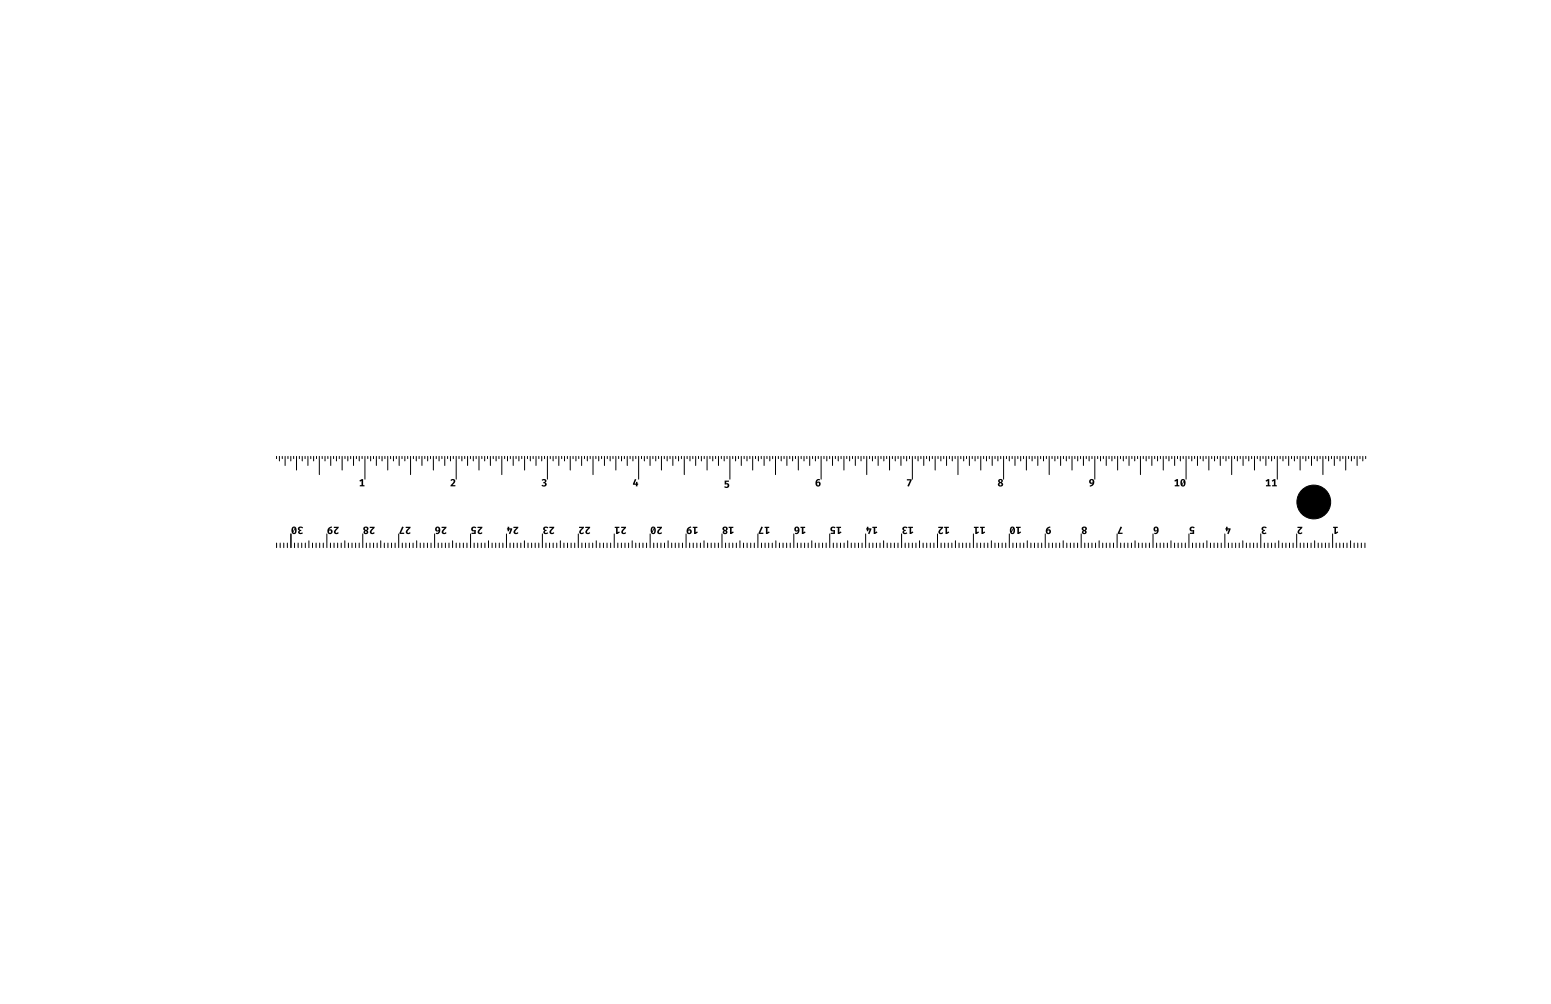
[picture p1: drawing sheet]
<svg xmlns="http://www.w3.org/2000/svg" width="432mm" height="279mm" viewBox="0 0 432 279" stroke-linecap="round" stroke-linejoin="round" font-family="sans-serif">
<g fill="none" stroke="#000" stroke-width=".28">
<path d="M77 127v.6M77.8 127v1.3M78.6 127v.6M79.4 127v2.5M80.2 127v.6M81 127v1.3M81.8 127v.6M82.5 127v3.8M83.3 127v.6M84.1 127v1.3M84.9 127v.6M85.7 127v2.5"/>
<path d="M86.5 127v.6M87.3 127v1.3M88.1 127v.6M88.9 127v5.1M89.7 127v.6M90.5 127v1.3M91.3 127v.6M92.1 127v2.5M92.9 127v.6M93.7 127v1.3M94.5 127v.6M95.2 127v3.8"/>
<path d="M96 127v.6M96.8 127v1.3M97.6 127v.6M98.4 127v2.5M99.2 127v.6M100 127v1.3M100.8 127v.6M101.6 127v6.4M102.4 127v.6M103.2 127v1.3M104 127v.6M104.8 127v2.5"/>
<path d="M105.6 127v.6M106.4 127v1.3M107.2 127v.6M107.9 127v3.8M108.7 127v.6M109.5 127v1.3M110.3 127v.6M111.1 127v2.5M111.9 127v.6M112.7 127v1.3M113.5 127v.6M114.3 127v5.1"/>
<path d="M115.1 127v.6M115.9 127v1.3M116.7 127v.6M117.5 127v2.5M118.3 127v.6M119.1 127v1.3M119.9 127v.6M120.6 127v3.8M121.4 127v.6M122.2 127v1.3M123 127v.6M123.8 127v2.5"/>
<path d="M124.6 127v.6M125.4 127v1.3M126.2 127v.6M127 127v6.4M127.8 127v.6M128.6 127v1.3M129.4 127v.6M130.2 127v2.5M131 127v.6M131.8 127v1.3M132.6 127v.6M133.3 127v3.8"/>
<path d="M134.1 127v.6M134.9 127v1.3M135.7 127v.6M136.5 127v2.5M137.3 127v.6M138.1 127v1.3M138.9 127v.6M139.7 127v5.1M140.5 127v.6M141.3 127v1.3M142.1 127v.6M142.9 127v2.5"/>
<path d="M143.7 127v.6M144.5 127v1.3M145.3 127v.6M146 127v3.8M146.8 127v.6M147.6 127v1.3M148.4 127v.6M149.2 127v2.5M150 127v.6M150.8 127v1.3M151.6 127v.6M152.4 127v6.4"/>
<path d="M153.2 127v.6M154 127v1.3M154.8 127v.6M155.6 127v2.5M156.4 127v.6M157.2 127v1.3M158 127v.6M158.7 127v3.8M159.5 127v.6M160.3 127v1.3M161.1 127v.6M161.9 127v2.5"/>
<path d="M162.7 127v.6M163.5 127v1.3M164.3 127v.6M165.1 127v5.1M165.9 127v.6M166.7 127v1.3M167.5 127v.6M168.3 127v2.5M169.1 127v.6M169.9 127v1.3M170.7 127v.6M171.4 127v3.8"/>
<path d="M172.2 127v.6M173 127v1.3M173.8 127v.6M174.6 127v2.5M175.4 127v.6M176.2 127v1.3M177 127v.6M177.8 127v6.4M178.6 127v.6M179.4 127v1.3M180.2 127v.6M181 127v2.5"/>
<path d="M181.8 127v.6M182.6 127v1.3M183.4 127v.6M184.1 127v3.8M184.9 127v.6M185.7 127v1.3M186.5 127v.6M187.3 127v2.5M188.1 127v.6M188.9 127v1.3M189.7 127v.6M190.5 127v5.1"/>
<path d="M191.3 127v.6M192.1 127v1.3M192.9 127v.6M193.7 127v2.5M194.5 127v.6M195.3 127v1.3M196.1 127v.6M196.8 127v3.8M197.6 127v.6M198.4 127v1.3M199.2 127v.6M200 127v2.5"/>
<path d="M200.8 127v.6M201.6 127v1.3M202.4 127v.6M203.2 127v6.4M204 127v.6M204.8 127v1.3M205.6 127v.6M206.4 127v2.5M207.2 127v.6M208 127v1.3M208.8 127v.6M209.5 127v3.8"/>
<path d="M210.3 127v.6M211.1 127v1.3M211.9 127v.6M212.7 127v2.5M213.5 127v.6M214.3 127v1.3M215.1 127v.6M215.9 127v5.1M216.7 127v.6M217.5 127v1.3M218.3 127v.6M219.1 127v2.5"/>
<path d="M219.9 127v.6M220.7 127v1.3M221.5 127v.6M222.2 127v3.8M223 127v.6M223.8 127v1.3M224.6 127v.6M225.4 127v2.5M226.2 127v.6M227 127v1.3M227.8 127v.6M228.6 127v6.4"/>
<path d="M229.4 127v.6M230.2 127v1.3M231 127v.6M231.8 127v2.5M232.6 127v.6M233.4 127v1.3M234.2 127v.6M234.9 127v3.8M235.7 127v.6M236.5 127v1.3M237.3 127v.6M238.1 127v2.5"/>
<path d="M238.9 127v.6M239.7 127v1.3M240.5 127v.6M241.3 127v5.1M242.1 127v.6M242.9 127v1.3M243.7 127v.6M244.5 127v2.5M245.3 127v.6M246.1 127v1.3M246.9 127v.6M247.6 127v3.8"/>
<path d="M248.4 127v.6M249.2 127v1.3M250 127v.6M250.8 127v2.5M251.6 127v.6M252.4 127v1.3M253.2 127v.6M254 127v6.4M254.8 127v.6M255.6 127v1.3M256.4 127v.6M257.2 127v2.5"/>
<path d="M258 127v.6M258.8 127v1.3M259.6 127v.6M260.3 127v3.8M261.1 127v.6M261.9 127v1.3M262.7 127v.6M263.5 127v2.5M264.3 127v.6M265.1 127v1.3M265.9 127v.6M266.7 127v5.1"/>
<path d="M267.5 127v.6M268.3 127v1.3M269.1 127v.6M269.9 127v2.5M270.7 127v.6M271.5 127v1.3M272.3 127v.6M273 127v3.8M273.8 127v.6M274.6 127v1.3M275.4 127v.6M276.2 127v2.5"/>
<path d="M277 127v.6M277.8 127v1.3M278.6 127v.6M279.4 127v6.4M280.2 127v.6M281 127v1.3M281.8 127v.6M282.6 127v2.5M283.4 127v.6M284.2 127v1.3M285 127v.6M285.7 127v3.8"/>
<path d="M286.5 127v.6M287.3 127v1.3M288.1 127v.6M288.9 127v2.5M289.7 127v.6M290.5 127v1.3M291.3 127v.6M292.1 127v5.1M292.9 127v.6M293.7 127v1.3M294.5 127v.6M295.3 127v2.5"/>
<path d="M296.1 127v.6M296.9 127v1.3M297.7 127v.6M298.4 127v3.8M299.2 127v.6M300 127v1.3M300.8 127v.6M301.6 127v2.5M302.4 127v.6M303.2 127v1.3M304 127v.6M304.8 127v6.4"/>
<path d="M305.6 127v.6M306.4 127v1.3M307.2 127v.6M308 127v2.5M308.8 127v.6M309.6 127v1.3M310.4 127v.6M311.1 127v3.8M311.9 127v.6M312.7 127v1.3M313.5 127v.6M314.3 127v2.5"/>
<path d="M315.1 127v.6M315.9 127v1.3M316.7 127v.6M317.5 127v5.1M318.3 127v.6M319.1 127v1.3M319.9 127v.6M320.7 127v2.5M321.5 127v.6M322.3 127v1.3M323.1 127v.6M323.8 127v3.8"/>
<path d="M324.6 127v.6M325.4 127v1.3M326.2 127v.6M327 127v2.5M327.8 127v.6M328.6 127v1.3M329.4 127v.6M330.2 127v6.4M331 127v.6M331.8 127v1.3M332.6 127v.6M333.4 127v2.5"/>
<path d="M334.2 127v.6M335 127v1.3M335.8 127v.6M336.5 127v3.8M337.3 127v.6M338.1 127v1.3M338.9 127v.6M339.7 127v2.5M340.5 127v.6M341.3 127v1.3M342.1 127v.6M342.9 127v5.1"/>
<path d="M343.7 127v.6M344.5 127v1.3M345.3 127v.6M346.1 127v2.5M346.9 127v.6M347.7 127v1.3M348.5 127v.6M349.2 127v3.8M350 127v.6M350.8 127v1.3M351.6 127v.6M352.4 127v2.5"/>
<path d="M353.2 127v.6M354 127v1.3M354.8 127v.6M355.6 127v6.4M356.4 127v.6M357.2 127v1.3M358 127v.6M358.8 127v2.5M359.6 127v.6M360.4 127v1.3M361.2 127v.6M361.9 127v3.8"/>
<path d="M362.7 127v.6M363.5 127v1.3M364.3 127v.6M365.1 127v2.5M365.9 127v.6M366.7 127v1.3M367.5 127v.6M368.3 127v5.1M369.1 127v.6M369.9 127v1.3M370.7 127v.6M371.5 127v2.5"/>
<path d="M372.3 127v.6M373.1 127v1.3M373.9 127v.6M374.6 127v3.8M375.4 127v.6M376.2 127v1.3M377 127v.6M377.8 127v2.5M378.6 127v.6M379.4 127v1.3M380.2 127v.6M77 151.1v1.3"/>
<path d="M78 151.1v1.3M79 151.1v1.3M80 151.1v1.3M81 148.6v3.8M82 151.1v1.3M83 151.1v1.3M84 151.1v1.3M85 151.1v1.3M86 150.5v1.9M87 151.1v1.3M88 151.1v1.3M89 151.1v1.3"/>
<path d="M90 151.1v1.3M91 148.6v3.8M92 151.1v1.3M93 151.1v1.3M94 151.1v1.3M95 151.1v1.3M96 150.5v1.9M97 151.1v1.3M98 151.1v1.3M99 151.1v1.3M100 151.1v1.3M101 148.6v3.8"/>
<path d="M102 151.1v1.3M103 151.1v1.3M104 151.1v1.3M105 151.1v1.3M106 150.5v1.9M107 151.1v1.3M108 151.1v1.3M109 151.1v1.3M110 151.1v1.3M111 148.6v3.8M112 151.1v1.3M113 151.1v1.3"/>
<path d="M114 151.1v1.3M115 151.1v1.3M116 150.5v1.9M117 151.1v1.3M118 151.1v1.3M119 151.1v1.3M120 151.1v1.3M121 148.6v3.8M122 151.1v1.3M123 151.1v1.3M124 151.1v1.3M125 151.1v1.3"/>
<path d="M126 150.5v1.9M127 151.1v1.3M128 151.1v1.3M129 151.1v1.3M130 151.1v1.3M131 148.6v3.8M132 151.1v1.3M133 151.1v1.3M134 151.1v1.3M135 151.1v1.3M136 150.5v1.9M137 151.1v1.3"/>
<path d="M138 151.1v1.3M139 151.1v1.3M140 151.1v1.3M141 148.6v3.8M142 151.1v1.3M143 151.1v1.3M144 151.1v1.3M145 151.1v1.3M146 150.5v1.9M147 151.1v1.3M148 151.1v1.3M149 151.1v1.3"/>
<path d="M150 151.1v1.3M151 148.6v3.8M152 151.1v1.3M153 151.1v1.3M154 151.1v1.3M155 151.1v1.3M156 150.5v1.9M157 151.1v1.3M158 151.1v1.3M159 151.1v1.3M160 151.1v1.3M161 148.6v3.8"/>
<path d="M162 151.1v1.3M163 151.1v1.3M164 151.1v1.3M165 151.1v1.3M166 150.5v1.9M167 151.1v1.3M168 151.1v1.3M169 151.1v1.3M170 151.1v1.3M171 148.6v3.8M172 151.1v1.3M173 151.1v1.3"/>
<path d="M174 151.1v1.3M175 151.1v1.3M176 150.5v1.9M177 151.1v1.3M178 151.1v1.3M179 151.1v1.3M180 151.1v1.3M181 148.6v3.8M182 151.1v1.3M183 151.1v1.3M184 151.1v1.3M185 151.1v1.3"/>
<path d="M186 150.5v1.9M187 151.1v1.3M188 151.1v1.3M189 151.1v1.3M190 151.1v1.3M191 148.6v3.8M192 151.1v1.3M193 151.1v1.3M194 151.1v1.3M195 151.1v1.3M196 150.5v1.9M197 151.1v1.3"/>
<path d="M198 151.1v1.3M199 151.1v1.3M200 151.1v1.3M201 148.6v3.8M202 151.1v1.3M203 151.1v1.3M204 151.1v1.3M205 151.1v1.3M206 150.5v1.9M207 151.1v1.3M208 151.1v1.3M209 151.1v1.3"/>
<path d="M210 151.1v1.3M211 148.6v3.8M212 151.1v1.3M213 151.1v1.3M214 151.1v1.3M215 151.1v1.3M216 150.5v1.9M217 151.1v1.3M218 151.1v1.3M219 151.1v1.3M220 151.1v1.3M221 148.6v3.8"/>
<path d="M222 151.1v1.3M223 151.1v1.3M224 151.1v1.3M225 151.1v1.3M226 150.5v1.9M227 151.1v1.3M228 151.1v1.3M229 151.1v1.3M230 151.1v1.3M231 148.6v3.8M232 151.1v1.3M233 151.1v1.3"/>
<path d="M234 151.1v1.3M235 151.1v1.3M236 150.5v1.9M237 151.1v1.3M238 151.1v1.3M239 151.1v1.3M240 151.1v1.3M241 148.6v3.8M242 151.1v1.3M243 151.1v1.3M244 151.1v1.3M245 151.1v1.3"/>
<path d="M246 150.5v1.9M247 151.1v1.3M248 151.1v1.3M249 151.1v1.3M250 151.1v1.3M251 148.6v3.8M252 151.1v1.3M253 151.1v1.3M254 151.1v1.3M255 151.1v1.3M256 150.5v1.9M257 151.1v1.3"/>
<path d="M258 151.1v1.3M259 151.1v1.3M260 151.1v1.3M261 148.6v3.8M262 151.1v1.3M263 151.1v1.3M264 151.1v1.3M265 151.1v1.3M266 150.5v1.9M267 151.1v1.3M268 151.1v1.3M269 151.1v1.3"/>
<path d="M270 151.1v1.3M271 148.6v3.8M272 151.1v1.3M273 151.1v1.3M274 151.1v1.3M275 151.1v1.3M276 150.5v1.9M277 151.1v1.3M278 151.1v1.3M279 151.1v1.3M280 151.1v1.3M281 148.6v3.8"/>
<path d="M282 151.1v1.3M283 151.1v1.3M284 151.1v1.3M285 151.1v1.3M286 150.5v1.9M287 151.1v1.3M288 151.1v1.3M289 151.1v1.3M290 151.1v1.3M291 148.6v3.8M292 151.1v1.3M293 151.1v1.3"/>
<path d="M294 151.1v1.3M295 151.1v1.3M296 150.5v1.9M297 151.1v1.3M298 151.1v1.3M299 151.1v1.3M300 151.1v1.3M301 148.6v3.8M302 151.1v1.3M303 151.1v1.3M304 151.1v1.3M305 151.1v1.3"/>
<path d="M306 150.5v1.9M307 151.1v1.3M308 151.1v1.3M309 151.1v1.3M310 151.1v1.3M311 148.6v3.8M312 151.1v1.3M313 151.1v1.3M314 151.1v1.3M315 151.1v1.3M316 150.5v1.9M317 151.1v1.3"/>
<path d="M318 151.1v1.3M319 151.1v1.3M320 151.1v1.3M321 148.6v3.8M322 151.1v1.3M323 151.1v1.3M324 151.1v1.3M325 151.1v1.3M326 150.5v1.9M327 151.1v1.3M328 151.1v1.3M329 151.1v1.3"/>
<path d="M330 151.1v1.3M331 148.6v3.8M332 151.1v1.3M333 151.1v1.3M334 151.1v1.3M335 151.1v1.3M336 150.5v1.9M337 151.1v1.3M338 151.1v1.3M339 151.1v1.3M340 151.1v1.3M341 148.6v3.8"/>
<path d="M342 151.1v1.3M343 151.1v1.3M344 151.1v1.3M345 151.1v1.3M346 150.5v1.9M347 151.1v1.3M348 151.1v1.3M349 151.1v1.3M350 151.1v1.3M351 148.6v3.8M352 151.1v1.3M353 151.1v1.3"/>
<path d="M354 151.1v1.3M355 151.1v1.3M356 150.5v1.9M357 151.1v1.3M358 151.1v1.3M359 151.1v1.3M360 151.1v1.3M361 148.6v3.8M362 151.1v1.3M363 151.1v1.3M364 151.1v1.3M365 151.1v1.3"/>
<path d="M366 150.5v1.9M367 151.1v1.3M368 151.1v1.3M369 151.1v1.3M370 151.1v1.3M371 148.6v3.8M372 151.1v1.3M373 151.1v1.3M374 151.1v1.3M375 151.1v1.3M376 150.5v1.9M377 151.1v1.3"/>
<path d="M378 151.1v1.3M379 151.1v1.3M380 151.1v1.3"/>
</g>
<g fill="#000">
<path d="M100 133.7l.7-.4h.4v1.7h.4v.3h-1.3v-.3h.4v-1.2l-.4 .3zM125.5 133.5a.75 .75 0 0 1 1.2 .1 .75 .75 0 0 1-.4 1.1l-.3 .3h.8v.3h-1.4l.3-.5a.71 .71 0 0 0 .3-1.2l-.3 .3zM150.8 133.6a.64 .64 0 0 1 .9-.3 .64 .64 0 0 1 .1 1h-.1a.64 .64 0 0 1 .3 1 .64 .64 0 0 1-1 0l-.3-.2 .3-.2a.36 .36 0 0 0 .4 .3 .36 .36 0 0 0 .3-.5 .36 .36 0 0 0-.5-.2l.1-.3a.32 .32 0 0 0 .4-.3 .32 .32 0 0 0-.3-.4 .32 .32 0 0 0-.4 .3zM176.8 133.3l.3 .1-.4 1.2h.3l.1-.5h.4v.5h.2l-.2 .7h-.5v-.4h-.8zM201.7 133.7h1.3l-.1 .4h-.7v.4a.72 .72 0 0 1 .7 1 .72 .72 0 0 1-1.2 .1l-.1-.1 .3-.2a.36 .36 0 0 0 .4 .2 .36 .36 0 0 0 .2-.5 .36 .36 0 0 0-.4-.2h-.4zM227.4 133.5l.4-.2 .5 .1-.2 .3h-.4l-.2 .5a.68 .68 0 0 1 1 .7 .68 .68 0 0 1-1.2 .4l-.3-.8h.5a.34 .34 0 0 0 .2 .5 .34 .34 0 0 0 .4-.4 .34 .34 0 0 0-.6-.2l-.5 .1zM252.5 133.4h1.3l-.8 2-.4-.1 .7-1.6h-.8zM278 133.5a.59 .59 0 0 1 .9-.1 .59 .59 0 0 1 0 .9 .69 .69 0 0 1-.1 1.1 .69 .69 0 0 1-1-.6h.5a.29 .29 0 0 0 .4 .2 .29 .29 0 0 0 0-.5 .29 .29 0 0 0-.4 .3h-.5l.4-.5-.3-.5h.4a.23 .23 0 0 0 .3 .2 .23 .23 0 0 0 .1-.3 .23 .23 0 0 0-.4 0l-.4 .1zM303.4 133.5a.94 .94 0 0 1 1.3 .5 .94 .94 0 0 1-.7 1.2l-.6 .2v-.3l.5-.2 .3-.4a.57 .57 0 0 1-.7 .1 .57 .57 0 0 1-.3-.6h.5a.33 .33 0 0 0 .3 .3 .33 .33 0 0 0 .3-.4 .33 .33 0 0 0-.4-.3l-.2 .4h-.5zM326.9 133.7l.7-.4h.4v1.7h.3v.3h-1.3v-.3h.5v-1.2l-.4 .3zM328.9 133.5a.92 .92 0 0 1 1.1 .2 .92 .92 0 0 1 0 1.2 .66 .66 0 0 1-.6 .5 .66 .66 0 0 1-.7-.4l.7 .1 .2-.5v-.5l-.4 .9h-.5l-.1-.6h.4l.1 .4 .4-1.1h-.3l-.2 .7h-.4zM352.3 133.7l.7-.4h.4v1.7h.3v.3h-1.3v-.3h.5v-1.2l-.4 .3z"/>
<path d="M354 133.7l.7-.4h.4v1.7h.4v.3h-1.3v-.3h.4v-1.2l-.4 .3zM81.4 146.7a.86 .86 0 0 1 1.1 .2 .86 .86 0 0 1 .1 1 .68 .68 0 0 1-.6 .7 .68 .68 0 0 1-.8-.4h.5a.56 .56 0 0 0 .5-.3 .56 .56 0 0 0-.1-.6l-.4 .9h-.5l-.1-.6h.5v.3l.4-1h-.3l-.1 .7h-.5zM83.1 146.7l.9-.1 .4 .2-.3 .3a.36 .36 0 0 0-.4-.3 .36 .36 0 0 0-.3 .4 .36 .36 0 0 0 .5 .3v.3a.32 .32 0 0 0-.4 .2 .32 .32 0 0 0 .2 .4 .32 .32 0 0 0 .4-.3l.2 .3a.64 .64 0 0 1-.9 .2 .64 .64 0 0 1 0-1l-.5-.3zM91.5 146.9l.9-.4v.3l-.5 .3-.3 .3a.69 .69 0 0 1 .9 .3 .69 .69 0 0 1-.2 .9 .69 .69 0 0 1-.9-.1l-.3-.8h.5a.34 .34 0 0 0 .1 .6 .34 .34 0 0 0 .5-.4 .34 .34 0 0 0-.5-.2h-.6zM93 146.6h1.3l-.2 .5a.71 .71 0 0 0-.4 1.2l.4-.2 .2 .2a.76 .76 0 0 1-1.2 .1 .76 .76 0 0 1 .4-1.2l.3-.3h-.9zM101.3 146.8a.67 .67 0 0 1 1-.2 .67 .67 0 0 1-.1 1 .62 .62 0 0 1-.1 1 .62 .62 0 0 1-.9-.5h.4a.23 .23 0 0 0 .4 .2 .23 .23 0 0 0 0-.4 .23 .23 0 0 0-.4 .1l-.4 .1 .3-.4-.4-.6h.5a.29 .29 0 0 0 .4 .3 .29 .29 0 0 0 .1-.5 .29 .29 0 0 0-.5 .1l-.5 .1zM103 146.6h1.3l-.2 .5a.71 .71 0 0 0-.4 1.2l.4-.2 .2 .2a.76 .76 0 0 1-1.2 .1 .76 .76 0 0 1 .4-1.2l.3-.3h-.9zM112 146.5l.4 .2-.7 1.5h.8v.4h-1.3zM113 146.6h1.3l-.2 .5a.71 .71 0 0 0-.4 1.2l.4-.2 .2 .2a.76 .76 0 0 1-1.2 .1 .76 .76 0 0 1 .4-1.2l.3-.3h-.9zM121.3 146.7a.9 .9 0 0 1 1.2 .2 .9 .9 0 0 1 0 1.2 .79 .79 0 0 1-1.2 .4l.2-.3h.4l.2-.4a.57 .57 0 0 1-.7 .1 .57 .57 0 0 1-.3-.7h.5a.31 .31 0 0 0 .4 .3 .31 .31 0 0 0 0-.5 .26 .26 0 0 0-.3-.1 .26 .26 0 0 0-.1 .3h-.5zM123 146.6h1.3l-.2 .5a.71 .71 0 0 0-.4 1.2l.4-.2 .2 .2a.76 .76 0 0 1-1.2 .1 .76 .76 0 0 1 .4-1.2l.3-.3h-.9zM131.4 146.7l.9-.1 .3 .2-.3 .3a.36 .36 0 0 0-.4-.3 .36 .36 0 0 0-.2 .5 .36 .36 0 0 0 .4 .2h.4v1.1h-1.3l.1-.3h.7v-.5a.64 .64 0 0 1-.8-.3 .64 .64 0 0 1 .2-.8z"/>
<path d="M133 146.6h1.3l-.2 .5a.71 .71 0 0 0-.4 1.2l.4-.2 .2 .2a.76 .76 0 0 1-1.2 .1 .76 .76 0 0 1 .4-1.2l.3-.3h-.9zM141.3 146.6h.5v.4h.8l-.6 1.7-.3-.2 .4-1.1h-.3l-.1 .4h-.4v-.4h-.2zM143 146.6h1.3l-.2 .5a.71 .71 0 0 0-.4 1.2l.4-.2 .2 .2a.76 .76 0 0 1-1.2 .1 .76 .76 0 0 1 .4-1.2l.3-.3h-.9zM151.4 146.7l.9-.1 .4 .2-.3 .3a.36 .36 0 0 0-.4-.3 .36 .36 0 0 0-.3 .4 .36 .36 0 0 0 .5 .3l-.1 .3a.32 .32 0 0 0-.4 .2 .32 .32 0 0 0 .3 .4 .32 .32 0 0 0 .4-.3l.2 .3a.64 .64 0 0 1-.9 .2 .64 .64 0 0 1-.1-1l-.4-.3zM153 146.6h1.3l-.2 .5a.71 .71 0 0 0-.4 1.2l.4-.2 .2 .2a.76 .76 0 0 1-1.2 .1 .76 .76 0 0 1 .4-1.2l.3-.3h-.9zM161.2 146.6h1.4l-.3 .5a.71 .71 0 0 0-.3 1.2l.3-.2 .3 .2a.76 .76 0 0 1-1.2 .1 .76 .76 0 0 1 .3-1.2l.3-.3h-.8zM163 146.6h1.3l-.2 .5a.71 .71 0 0 0-.4 1.2l.4-.2 .2 .2a.76 .76 0 0 1-1.2 .1 .76 .76 0 0 1 .4-1.2l.3-.3h-.9zM171.1 146.6h1.3v.3h-.4v1.2l.4-.2 .2 .3-.7 .4h-.4v-1.7h-.4zM173 146.6h1.3l-.2 .5a.71 .71 0 0 0-.4 1.2l.4-.2 .2 .2a.76 .76 0 0 1-1.2 .1 .76 .76 0 0 1 .4-1.2l.3-.3h-.9zM181.4 146.7a.86 .86 0 0 1 1.1 .2 .86 .86 0 0 1 .1 1 .68 .68 0 0 1-.6 .7 .68 .68 0 0 1-.8-.4h.5a.56 .56 0 0 0 .5-.3 .56 .56 0 0 0-.1-.6l-.4 .9h-.5l-.1-.6h.5v.3l.4-1h-.3l-.1 .7h-.5zM183 146.6h1.3l-.2 .5a.71 .71 0 0 0-.4 1.2l.4-.2 .2 .2a.76 .76 0 0 1-1.2 .1 .76 .76 0 0 1 .4-1.2l.3-.3h-.9zM191.5 146.9l.9-.4v.3l-.5 .3-.3 .3a.69 .69 0 0 1 .9 .3 .69 .69 0 0 1-.2 .9 .69 .69 0 0 1-.9-.1l-.3-.8h.5a.34 .34 0 0 0 .1 .6 .34 .34 0 0 0 .5-.4 .34 .34 0 0 0-.5-.2h-.6z"/>
<path d="M192.9 146.6h1.3v.3h-.5v1.2l.4-.2 .2 .3-.7 .4h-.4v-1.7h-.3zM201.3 146.8a.67 .67 0 0 1 1-.2 .67 .67 0 0 1-.1 1 .62 .62 0 0 1-.1 1 .62 .62 0 0 1-.9-.5h.4a.23 .23 0 0 0 .4 .2 .23 .23 0 0 0 0-.4 .23 .23 0 0 0-.4 .1l-.4 .1 .3-.4-.4-.6h.5a.29 .29 0 0 0 .4 .3 .29 .29 0 0 0 .1-.5 .29 .29 0 0 0-.5 .1l-.5 .1zM202.9 146.6h1.3v.3h-.5v1.2l.4-.2 .2 .3-.7 .4h-.4v-1.7h-.3zM212 146.5l.4 .2-.7 1.5h.8v.4h-1.3zM212.9 146.6h1.3v.3h-.5v1.2l.4-.2 .2 .3-.7 .4h-.4v-1.7h-.3zM221.3 146.7a.9 .9 0 0 1 1.2 .2 .9 .9 0 0 1 0 1.2 .79 .79 0 0 1-1.2 .4l.2-.3h.4l.2-.4a.57 .57 0 0 1-.7 .1 .57 .57 0 0 1-.3-.7h.5a.31 .31 0 0 0 .4 .3 .31 .31 0 0 0 0-.5 .26 .26 0 0 0-.3-.1 .26 .26 0 0 0-.1 .3h-.5zM222.9 146.6h1.3v.3h-.5v1.2l.4-.2 .2 .3-.7 .4h-.4v-1.7h-.3zM231.3 146.8a.89 .89 0 0 1 1.3 0l-.3 .3a.36 .36 0 0 0-.4-.3 .36 .36 0 0 0-.2 .5 .36 .36 0 0 0 .4 .2h.4v1.1h-1.3l.1-.3h.7v-.5a.63 .63 0 0 1-.8-.2 .63 .63 0 0 1 .1-.8zM232.9 146.6h1.3v.3h-.5v1.2l.4-.2 .2 .3-.7 .4h-.4v-1.7h-.3zM241.3 146.6h.5v.4h.8l-.6 1.7-.3-.2 .4-1.1h-.3l-.1 .4h-.4v-.4h-.2zM242.9 146.6h1.3v.3h-.5v1.2l.4-.2 .2 .3-.7 .4h-.4v-1.7h-.3zM251.4 146.7l.9-.1 .4 .2-.3 .3a.36 .36 0 0 0-.4-.3 .36 .36 0 0 0-.3 .4 .36 .36 0 0 0 .5 .3l-.1 .3a.32 .32 0 0 0-.4 .2 .32 .32 0 0 0 .3 .4 .32 .32 0 0 0 .4-.3l.2 .3a.64 .64 0 0 1-.9 .2 .64 .64 0 0 1-.1-1l-.4-.3z"/>
<path d="M252.9 146.6h1.3v.3h-.5v1.2l.4-.2 .2 .3-.7 .4h-.4v-1.7h-.3zM261.2 146.6h1.4l-.3 .5a.71 .71 0 0 0-.3 1.2l.3-.2 .3 .2a.75 .75 0 0 1-1.2 .1 .75 .75 0 0 1 .3-1.2l.3-.3h-.8zM262.9 146.6h1.3v.3h-.5v1.2l.4-.2 .2 .3-.7 .4h-.4v-1.7h-.3zM271.1 146.6h1.3v.3h-.4v1.2l.4-.2 .2 .3-.7 .4h-.4v-1.7h-.4zM272.9 146.6h1.3v.3h-.5v1.2l.4-.2 .2 .3-.7 .4h-.4v-1.7h-.3zM281.4 146.7a.86 .86 0 0 1 1.1 .2 .86 .86 0 0 1 .1 1 .68 .68 0 0 1-.6 .7 .68 .68 0 0 1-.8-.4h.5a.56 .56 0 0 0 .5-.3 .56 .56 0 0 0-.1-.6l-.4 .9h-.5l-.1-.6h.5v.3l.4-1h-.3l-.1 .7h-.5zM282.9 146.6h1.3v.3h-.5v1.2l.4-.2 .2 .3-.7 .4h-.4v-1.7h-.3zM291.5 146.9l.9-.4v.3l-.5 .3-.3 .3a.69 .69 0 0 1 .9 .3 .69 .69 0 0 1-.2 .9 .69 .69 0 0 1-.9-.1l-.3-.8h.5a.34 .34 0 0 0 .1 .6 .34 .34 0 0 0 .5-.4 .34 .34 0 0 0-.5-.2h-.6zM301.3 146.8a.67 .67 0 0 1 1-.2 .67 .67 0 0 1-.1 1 .62 .62 0 0 1-.1 1 .62 .62 0 0 1-.9-.5h.4a.23 .23 0 0 0 .4 .2 .23 .23 0 0 0 0-.4 .23 .23 0 0 0-.4 .1l-.4 .1 .3-.4-.4-.6h.5a.29 .29 0 0 0 .4 .3 .29 .29 0 0 0 .1-.5 .29 .29 0 0 0-.5 .1l-.5 .1zM312 146.5l.4 .2-.7 1.5h.8v.4h-1.3zM321.3 146.7a.9 .9 0 0 1 1.2 .2 .9 .9 0 0 1 0 1.2 .79 .79 0 0 1-1.2 .4l.2-.3h.4l.2-.4a.57 .57 0 0 1-.7 .1 .57 .57 0 0 1-.3-.7h.5a.31 .31 0 0 0 .4 .3 .31 .31 0 0 0 0-.5 .26 .26 0 0 0-.3-.1 .26 .26 0 0 0-.1 .3h-.5zM331.3 146.8a.89 .89 0 0 1 1.3 0l-.3 .3a.36 .36 0 0 0-.4-.3 .36 .36 0 0 0-.2 .5 .36 .36 0 0 0 .4 .2h.4v1.1h-1.3l.1-.3h.7v-.5a.63 .63 0 0 1-.8-.2 .63 .63 0 0 1 .1-.8z"/>
<path d="M341.3 146.6h.5v.4h.8l-.6 1.7-.3-.2 .4-1.1h-.3l-.1 .4h-.4v-.4h-.2zM351.4 146.7l.9-.1 .4 .2-.3 .3a.36 .36 0 0 0-.4-.3 .36 .36 0 0 0-.3 .4 .36 .36 0 0 0 .5 .3l-.1 .3a.32 .32 0 0 0-.4 .2 .32 .32 0 0 0 .3 .4 .32 .32 0 0 0 .4-.3l.2 .3a.64 .64 0 0 1-.9 .2 .64 .64 0 0 1-.1-1l-.4-.3zM361.2 146.6h1.4l-.3 .5a.71 .71 0 0 0-.3 1.2l.3-.2 .3 .2a.75 .75 0 0 1-1.2 .1 .75 .75 0 0 1 .3-1.2l.3-.3h-.8zM371.1 146.6h1.3v.3h-.4v1.2l.4-.2 .2 .3-.7 .4h-.4v-1.7h-.4z"/>
</g>
<circle cx="365.8" cy="139.7" r="4.7" fill="#000" stroke="#000" stroke-width=".28"/>
</svg>
